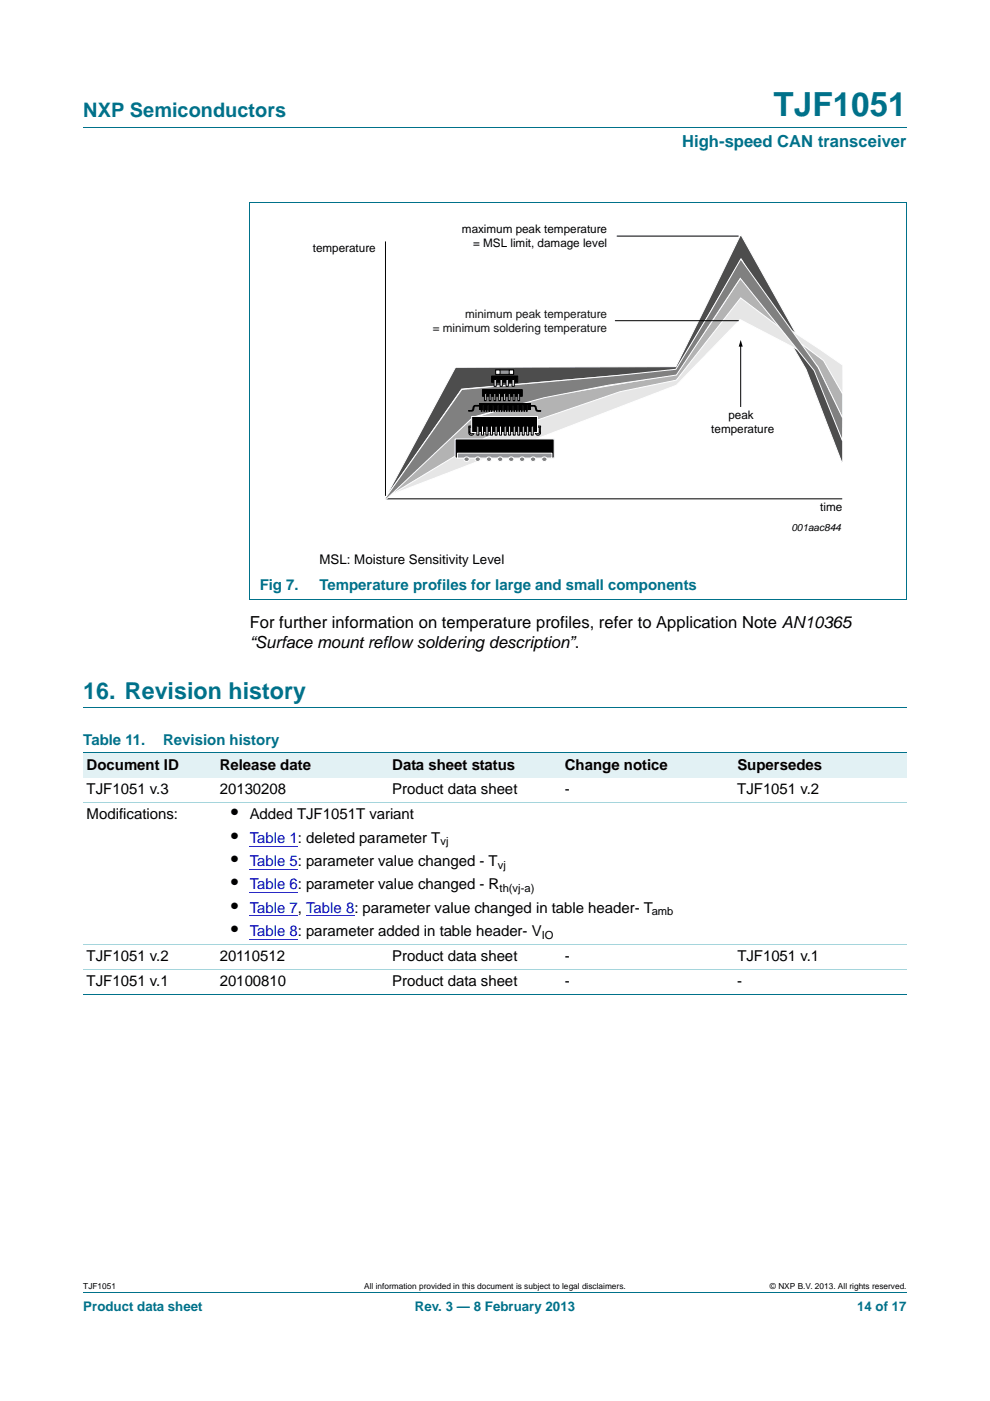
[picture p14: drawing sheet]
<svg xmlns="http://www.w3.org/2000/svg" width="210mm" height="297mm" viewBox="0 0 210 297" stroke-linecap="round" stroke-linejoin="round" font-family="sans-serif">
<defs><g id="words">
<text font-size="7" fill="#00718a" x="164.1" y="24.6">TJF1051</text>
<text font-size="4.9" fill="#00718a" x="17.7" y="148.1">16. Revision history</text>
<text font-size="4.2" fill="#00718a" x="17.7" y="24.9">NXP Semiconductors</text>
<g font-size="4.2">
<text x="49" y="173.7">•</text>
<text x="49" y="178.7">•</text>
<text x="49" y="183.6">•</text>
<text x="49" y="188.6">•</text>
<text x="49" y="193.5">•</text>
<text x="49" y="198.4">•</text>
</g>
<text font-size="3.5" fill="#00718a" x="144.7" y="31.1">High-speed CAN transceiver</text>
<g font-size="3.5">
<text x="53" y="137.5">“Surface mount reflow soldering description”.</text>
<text x="53" y="133.1">For further information on temperature profiles, refer to Application Note AN10365</text>
</g>
<g font-size="3.2" fill="#00718a">
<text x="55.1" y="125.1">Fig 7.</text>
<text x="67.8" y="125.1">Temperature profiles for large and small components</text>
<text x="17.7" y="157.9">Table 11.</text>
<text x="34.6" y="157.9">Revision history</text>
</g>
<g font-size="3.2">
<text x="18.4" y="163.2">Document ID</text>
<text x="46.6" y="163.2">Release date</text>
<text x="83.2" y="163.2">Data sheet status</text>
<text x="119.8" y="163.2">Change notice</text>
<text x="156.4" y="163.2">Supersedes</text>
<text x="18.4" y="168.4">TJF1051 v.3</text>
<text x="18.4" y="173.7">Modifications:</text>
<text x="46.6" y="168.4">20130208</text>
<text x="53" y="173.7">Added TJF1051T variant</text>
<text x="83.2" y="168.4">Product data sheet</text>
<text x="119.8" y="168.4">-</text>
<text x="156.4" y="168.4">TJF1051 v.2</text>
<text x="18.4" y="203.7">TJF1051 v.2</text>
<text x="46.6" y="203.7">20110512</text>
<text x="83.2" y="203.7">Product data sheet</text>
<text x="119.8" y="203.7">-</text>
<text x="156.4" y="203.7">TJF1051 v.1</text>
<text x="18.4" y="209">TJF1051 v.1</text>
<text x="46.6" y="209">20100810</text>
<text x="83.2" y="209">Product data sheet</text>
<text x="119.8" y="209">-</text>
<text x="156.4" y="209">-</text>
</g>
<g font-size="3.2" fill="#00f">
<text x="53" y="178.7">Table 1: deleted parameter T</text>
<text x="53" y="183.6">Table 5: parameter value changed - T</text>
<text x="53" y="188.6">Table 6: parameter value changed - R</text>
<text x="53" y="193.5">Table 7, Table 8: parameter value changed in table header- T</text>
<text x="53" y="198.4">Table 8: parameter added in table header- V</text>
</g>
<text font-size="2.8" x="67.8" y="119.5">MSL: Moisture Sensitivity Level</text>
<g font-size="2.8" fill="#00718a">
<text x="17.7" y="277.9">Product data sheet</text>
<text x="88" y="277.9">Rev. 3 — 8 February 2013</text>
<text x="181.8" y="277.9">14 of 17</text>
</g>
<g font-size="2.5">
<text x="66.4" y="53.5">temperature</text>
<text x="98" y="49.4">maximum peak temperature</text>
<text x="100.4" y="52.4">= MSL limit, damage level</text>
<text x="154.5" y="88.8">peak</text>
<text x="150.9" y="91.8">temperature</text>
<text x="174" y="108.3">time</text>
</g>
<g font-size="2.5" fill="#141414">
<text x="91.8" y="70.4">= minimum soldering temperature</text>
<text x="98.7" y="67.4">minimum peak temperature</text>
</g>
<g font-size="2.4">
<text x="93.4" y="179.3">vj</text>
<text x="105.6" y="184.2">vj</text>
<text x="106" y="189.1">th(vj-a)</text>
<text x="138.2" y="194.1">amb</text>
<text x="114.9" y="199">IO</text>
</g>
<text font-size="2.1" x="167.8" y="112.6">001aac844</text>
<g font-size="1.8">
<text x="17.7" y="273.3">TJF1051</text>
<text x="77.3" y="273.3">All information provided in this document is subject to legal disclaimers.</text>
<text x="163.3" y="273.3">© NXP B.V. 2013. All rights reserved.</text>
</g>
</g></defs>
<path d="M17.7 27h174.6M52.9 42.9h139.4M53 42.9v84.2M192.3 42.9v84.2M52.9 127.2h139.4M17.7 150.1h174.6M17.7 273.9h174.6" fill="none" stroke="#00718a" stroke-width=".21"/>
<path d="M157.1 73.2v13" fill="none" stroke="#000" stroke-width=".21"/>
<path d="M157.1 72.1l.4 1.4h-.8z" fill="#000"/>
<path d="M96.6 77.9l46.8-.2 13.7-28 15.6 27.9 6 15.8v5.2l-7.7-20.3-13.8-23.4-13.8 23.7-45.5 3.9-16.4 23.4z" fill-rule="evenodd" fill="#4d4d4d" stroke="#fff" stroke-width=".21"/>
<path d="M81.8 51.2v54.6M81.8 105.8h96.8" fill="none" stroke="#000" stroke-width=".21"/>
<path d="M81.3 105.5l21.2-12.9 25.2-8.7 15.6-5.1 13.6-15.9 16.8 11 5.1 3.5v6.1l-4.7-6.9-17.1-8.8-13.5 13.9z" fill-rule="evenodd" fill="#e6e6e6" stroke="#fff" stroke-width=".21"/>
<path d="M81.3 105.9l18.8-17.3 15.4-4.4 27.7-4.8 7.3-10.5 6.6-10 16.4 18.9 5.2 10.9v-5.1l-4-7.2-17.6-13.2-13.6 17.4-12 2.5-28.6 9.8z" fill-rule="evenodd" fill="#b3b3b3" stroke="#fff" stroke-width=".21"/>
<path d="M98 82.6l32.8-3 12.6-1.3 6.8-11.4 6.9-12 16.4 22.9 5.2 10.9v4.8l-6-14.9-15.7-19.6-13.5 20.5-14.4 2.2-13.7 2.6-15 4.1-18.5 17.5h-.4z" fill-rule="evenodd" fill="#808080" stroke="#fff" stroke-width=".21"/>
<path d="M130.9 50.1h25.7M130.5 68h26.1" fill="none" stroke="#000" stroke-width=".21"/>
<g fill="#000" stroke="#000" stroke-width=".21">
<path d="M104.3 79.7h5.5v1.4h-5.5z" fill-rule="evenodd"/>
<path d="M102.3 82.6h8.5v1.4h-8.5z" fill-rule="evenodd"/>
</g>
<path d="M105.1 78.4h3.8v1h-3.8z" fill-rule="evenodd" fill="#9a9a9a" stroke="#000" stroke-width=".21"/>
<g fill="#fff" stroke="#000" stroke-width=".21">
<path d="M105.1 78.4h1v1h-1z" fill-rule="evenodd"/>
<path d="M108 78.4h.9v1h-.9z" fill-rule="evenodd"/>
</g>
<g fill="#fff" stroke="#000" stroke-width=".21">
<path d="M105.8 83.4h.4v1.6h-.4z"/>
<path d="M104.8 83.4h.3v1.6h-.3z"/>
<path d="M103.8 83.4h.3v1.6h-.3z"/>
<path d="M102.8 83.4h.3v1.6h-.3z"/>
<path d="M109.8 83.4h.4v1.6h-.4z"/>
<path d="M108.8 83.4h.4v1.6h-.4z"/>
<path d="M107.8 83.4h.4v1.6h-.4z"/>
<path d="M106.8 83.4h.4v1.6h-.4z"/>
</g>
<path d="M96.5 93.1h21v4h-21z" fill-rule="evenodd" fill="#000" stroke="#fff" stroke-width=".21"/>
<path d="M97 96.1h20.1v1h-20.1z" fill-rule="evenodd" fill="#9a9a9a" stroke="#fff" stroke-width=".21"/>
<g fill="#808080" stroke="#fff" stroke-width=".21">
<circle cx="98.9" cy="97.4" r=".53"/>
<circle cx="101.3" cy="97.4" r=".52"/>
<circle cx="103.7" cy="97.4" r=".52"/>
<circle cx="106.1" cy="97.4" r=".52"/>
<circle cx="108.4" cy="97.4" r=".53"/>
<circle cx="110.7" cy="97.4" r=".53"/>
<circle cx="113" cy="97.4" r=".53"/>
<circle cx="115.4" cy="97.4" r=".53"/>
</g>
<g fill="#fff" stroke="#000" stroke-width=".21">
<path d="M99.4 91.7h.3a.27 .27 0 0 0 .3 .3 .27 .27 0 0 0 .3-.3h.2a.55 .55 0 0 1-.5 .6 .55 .55 0 0 1-.6-.6z"/>
<path d="M99.4 90.5h.3v1.2h-.3z"/>
<path d="M99.4 90.3h.8l.1 .3h-.8z"/>
<path d="M114.4 90.5h.2v1.2h-.2z"/>
<path d="M113.6 91.7h.2a.27 .27 0 0 0 .3 .3 .27 .27 0 0 0 .3-.3h.3a.55 .55 0 0 1-.6 .6 .55 .55 0 0 1-.5-.6z"/>
<path d="M113.8 90.3h.8l.1 .3h-.9z"/>
<path d="M99.4 87h.8l.2-.8 .2-.2h.9v.1l-.8 .1-.4 .9-.9 .1z"/>
<path d="M112.5 86l1 .1 .4 .9 .8 .1v.1l-.9-.1-.4-.9-.9-.1z"/>
</g>
<path d="M101.6 85.4h10.9v1.4h-10.9z" fill="#000"/>
<g fill="#fff" stroke="#000" stroke-width=".21">
<path d="M111.6 86h.2v1.2h-.2z"/>
<path d="M111.1 86h.2v1.2h-.2z"/>
<path d="M110.6 86h.2v1.2h-.2z"/>
<path d="M110 86h.2v1.2h-.2z"/>
<path d="M109.5 86h.2v1.2h-.2z"/>
<path d="M109 86h.2v1.2h-.2z"/>
<path d="M108.4 86h.2v1.2h-.2z"/>
<path d="M107.9 86h.2v1.2h-.2z"/>
<path d="M107.4 86h.2v1.2h-.2z"/>
<path d="M106.8 86h.2v1.2h-.2z"/>
<path d="M106.3 86h.2v1.2h-.2z"/>
<path d="M105.8 86h.2v1.2h-.2z"/>
<path d="M105.3 86h.2v1.2h-.2z"/>
<path d="M104.7 86h.2v1.2h-.2z"/>
<path d="M104.2 86h.2v1.2h-.2z"/>
<path d="M103.7 86h.2v1.2h-.2z"/>
<path d="M103.1 86h.2v1.2h-.2z"/>
<path d="M102.6 86h.2v1.2h-.2z"/>
<path d="M102.1 86h.1v1.2h-.1z"/>
<path d="M108.6 80.4h.5v1.5h-.5z"/>
<path d="M107.3 80.4h.5v1.5h-.5z"/>
<path d="M106.1 80.4h.4v1.5h-.4z"/>
<path d="M104.8 80.4h.5v1.5h-.5z"/>
</g>
<path d="M100 88.3h14v3.4h-14z" fill-rule="evenodd" fill="#000" stroke="#fff" stroke-width=".21"/>
<g fill="#fff" stroke="#000" stroke-width=".21">
<path d="M101.1 90.3h.5v2h-.5z"/>
<path d="M102.1 90.3h.5v2h-.5z"/>
<path d="M103.1 90.3h.4v2h-.4z"/>
<path d="M104 90.3h.5v2h-.5z"/>
<path d="M105 90.3h.4v2h-.4z"/>
<path d="M105.9 90.3h.5v2h-.5z"/>
<path d="M106.9 90.3h.5v2h-.5z"/>
<path d="M107.9 90.3h.4v2h-.4z"/>
<path d="M108.9 90.3h.4v2h-.4z"/>
<path d="M109.8 90.3h.4v2h-.4z"/>
<path d="M110.8 90.3h.4v2h-.4z"/>
<path d="M111.7 90.3h.4v2h-.4z"/>
<path d="M112.7 90.3h.4v2h-.4z"/>
</g>
<g fill="#e2f1f4">
<path d="M17.7 159.6h28.2v5.3h-28.2z"/>
<path d="M45.9 159.6h36.6v5.3h-36.6z"/>
<path d="M82.5 159.6h36.6v5.3h-36.6z"/>
<path d="M119.1 159.6h36.6v5.3h-36.6z"/>
<path d="M155.7 159.6h36.6v5.3h-36.6z"/>
</g>
<path d="M53 179.4h10.2M53 184.3h10.2M53 189.3h10.2M53 194.2h10.2M53 199.1h10.2M64.9 194.2h10.3" fill="none" stroke="#00f" stroke-width=".21"/>
<path d="M17.7 159.6h174.6M17.7 210.8h174.6" fill="none" stroke="#00718a" stroke-width=".21"/>
<path d="M17.7 170.2h174.6M17.7 200.2h174.6M17.7 205.5h174.6" fill="none" stroke="#a5d5dc" stroke-width=".21"/>
<use href="#words"/>
</svg>
